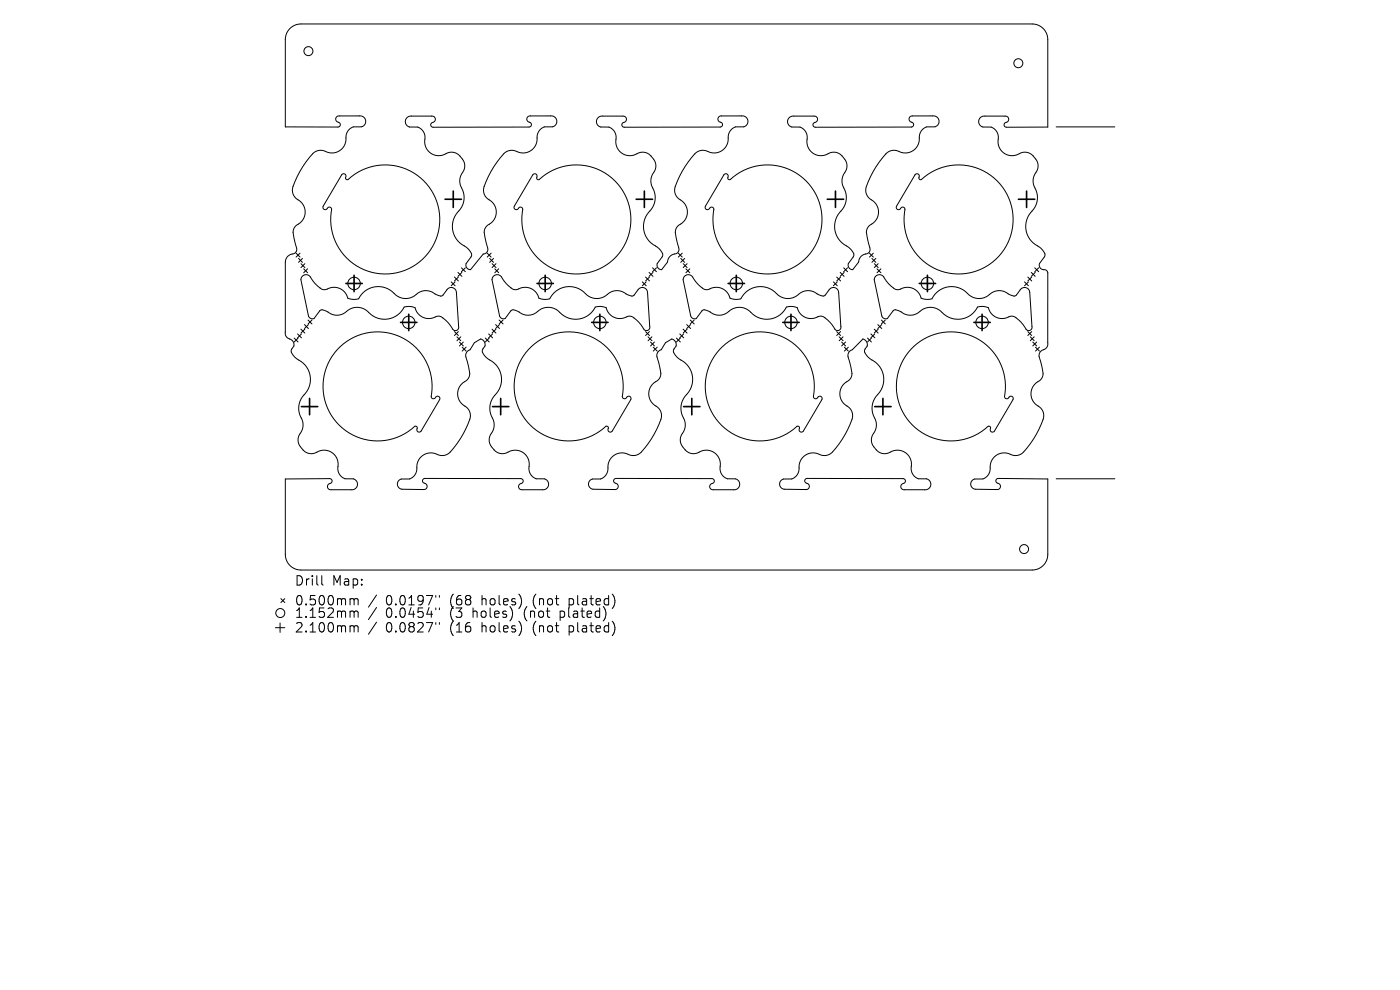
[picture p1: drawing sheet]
<svg xmlns="http://www.w3.org/2000/svg" width="297mm" height="210mm" viewBox="0 0 297 210" stroke-linecap="round" stroke-linejoin="round" font-family="sans-serif">
<defs><g id="words">
<g font-size="2.8">
<text x="62.4" y="124.5">Drill</text>
<text x="70.4" y="124.5">Map:</text>
<text x="62.4" y="128.7">0.500mm</text>
<text x="62.4" y="131.3">1.152mm</text>
<text x="81.9" y="128.7">0.0197&quot;</text>
<text x="81.9" y="131.3">0.0454&quot;</text>
<text x="95.6" y="128.7">(68</text>
<text x="95.6" y="131.3">(3</text>
<text x="100.5" y="131.3">holes)</text>
<text x="102.5" y="128.7">holes)</text>
<text x="111.6" y="131.3">(not</text>
<text x="113.5" y="128.7">(not</text>
<text x="119.4" y="131.3">plated)</text>
<text x="121.3" y="128.7">plated)</text>
<text x="62.4" y="134.5">2.100mm</text>
<text x="81.9" y="134.5">0.0827&quot;</text>
<text x="95.6" y="134.5">(16</text>
<text x="102.5" y="134.5">holes)</text>
<text x="113.5" y="134.5">(not</text>
<text x="121.3" y="134.5">plated)</text>
</g>
</g></defs>
<g fill="none" stroke="#000" stroke-width=".21">
<path d="M61.7 5.9l.8-.5 1.3-.3h155.2a3.3 3.3 0 0 1 3.3 3.3v18.6h-8.8a.55 .55 0 0 1-.5-.6 .55 .55 0 0 1 .6-.5 .68 .68 0 0 0 .4-.8 .68 .68 0 0 0-.8-.5h-4.4a1.18 1.18 0 0 0-1.2 1.1 1.18 1.18 0 0 0 .9 1.2l1.8 .1 .3 .1a2.61 2.61 0 0 1 1.1 3 3 3 0 0 0 4.9 2.3 2.88 2.88 0 0 1 2.9 1 2.88 2.88 0 0 1 .4 2.9 3.2 3.2 0 0 0-.1 4 4.6 4.6 0 0 1-1.4 5.1 4.7 4.7 0 0 0 2.1 7l.7 .7a1.03 1.03 0 0 1 .4 1.4l-1.1 1.5a1.12 1.12 0 0 0 1.4 1.3l.4 .6v15.1a1.61 1.61 0 0 1-1.4 1.4l-.3 .4a1.96 1.96 0 0 0 .2 1.9l.4 2.2a2.18 2.18 0 0 1-1.4 2.3 3 3 0 0 0 .8 5.2 2.32 2.32 0 0 1 .7 2.5 18.3 18.3 0 0 1-4.8 7.5 2.69 2.69 0 0 1-2.6-.2 3 3 0 0 0-3.8 3.4l-.3 .8-.7 .9-.6 .3h-1.7a1.1 1.1 0 0 0-.9 1.2 1.1 1.1 0 0 0 1 1h4.8a.7 .7 0 0 0 .5-.7 .7 .7 0 0 0-.7-.6 .51 .51 0 0 1-.2-.6 .51 .51 0 0 1 .5-.4l10.5 .1v16a3.3 3.3 0 0 1-3.3 3.3h-155.6a3.3 3.3 0 0 1-2.9-3.3v-16l9.4-.1a.55 .55 0 0 1 .5 .6 .55 .55 0 0 1-.6 .5 .68 .68 0 0 0-.3 .8 .68 .68 0 0 0 .7 .5h4.5a1.18 1.18 0 0 0 1.1-1 1.18 1.18 0 0 0-.9-1.3h-1.7l-.4-.2a2.61 2.61 0 0 1-1.1-3 3 3 0 0 0-4.8-2.3 2.88 2.88 0 0 1-2.9-.9 2.88 2.88 0 0 1-.5-3 3.2 3.2 0 0 0 .2-4 4.6 4.6 0 0 1 1.4-5.1 4.7 4.7 0 0 0-2.2-7l-.7-.7a1.03 1.03 0 0 1-.3-1.4l.4-.6v-.7l-.3-.5-1.1-.6-.4-.7v-15.3a2.1 2.1 0 0 1 2-1.9l.4-.4a2.12 2.12 0 0 0-.3-1.8 5.2 5.2 0 0 1-.4-2.6 2.59 2.59 0 0 1 1.5-1.6 3 3 0 0 0-.8-5.1 2.32 2.32 0 0 1-.7-2.6 18.3 18.3 0 0 1 4.7-7.4 2.69 2.69 0 0 1 2.6 .1 3 3 0 0 0 3.9-3.4l.2-.8 .8-.9 .5-.3h1.8a1.18 1.18 0 0 0 .9-1.4 1.18 1.18 0 0 0-1.4-.9h-4.4a.7 .7 0 0 0-.6 .8 .7 .7 0 0 0 .7 .6 .52 .52 0 0 1 .3 .6 .52 .52 0 0 1-.5 .4l-11.2-.1v-18.5l.3-1.4zM72.6 37a.52 .52 0 0 1 .7 0 .52 .52 0 0 1 0 .7l.1 .3 .3 .1a11.6 11.6 0 0 1 17.8 2.1 11.6 11.6 0 0 1-5.5 17 11.6 11.6 0 0 1-15.7-8.6l-.1-1.8 .2-2.4a.53 .53 0 0 0-.6-.5 .53 .53 0 0 0-.5 .5 .5 .5 0 0 1-.6 0 .5 .5 0 0 1-.1-.7zM86.4 24.9l.8-.3h4.4a.7 .7 0 0 1 .8 .7 .7 .7 0 0 1-.8 .7l-.2 .3v.4l.5 .3h20.3a.55 .55 0 0 0 .5-.7 .55 .55 0 0 0-.6-.4 .68 .68 0 0 1-.3-.9 .68 .68 0 0 1 .7-.4h4.3a1.18 1.18 0 0 1 1.3 .9 1.18 1.18 0 0 1-.9 1.4h-1.7a2.45 2.45 0 0 0-1.6 2.8 3 3 0 0 1-4.5 2.3 2.64 2.64 0 0 0-3.2 1.4 16.6 16.6 0 0 0-3.6 7.1l.1 .7 .4 .7a3.8 3.8 0 0 1 2.2 3 3.5 3.5 0 0 1-2.1 3.1l-.5 .9a5.2 5.2 0 0 0 .4 2.6 2.12 2.12 0 0 1 .3 1.8l-.3 .4-.6 .2-2.7 3.3a.97 .97 0 0 1-.9-1.3l1-1.4a1.35 1.35 0 0 0-.6-1.8l-.4-.3a4.8 4.8 0 0 1-1.2-8 4.3 4.3 0 0 0 0-4.9 3.5 3.5 0 0 1 .8-3.5 2.93 2.93 0 0 0-3.5-3.6 3.1 3.1 0 0 1-3.7 .1 3.1 3.1 0 0 1-1.1-3.5l-.4-1.1-.8-.8-.4-.1-1.7-.1a1.18 1.18 0 0 1-.5-2zM113.1 37a.52 .52 0 0 1 .7 0 .52 .52 0 0 1 0 .7l.1 .3 .3 .1a11.6 11.6 0 0 1 17.8 2.1 11.6 11.6 0 0 1-5.4 17 11.6 11.6 0 0 1-15.7-8.6l-.2-1.8 .2-2.4a.53 .53 0 0 0-.5-.5 .53 .53 0 0 0-.6 .5 .5 .5 0 0 1-.6 0 .5 .5 0 0 1-.1-.7zM126.9 24.9l.8-.3h4.4a.7 .7 0 0 1 .8 .7 .7 .7 0 0 1-.7 .7l-.3 .3 .1 .4 .4 .3h20.4a.55 .55 0 0 0 .5-.7 .55 .55 0 0 0-.7-.4 .68 .68 0 0 1-.3-.9 .68 .68 0 0 1 .8-.4h4.2a1.18 1.18 0 0 1 1.4 .9 1.18 1.18 0 0 1-.9 1.4h-1.8a2.45 2.45 0 0 0-1.5 2.8 3 3 0 0 1-4.6 2.3 2.64 2.64 0 0 0-3.2 1.4 16.6 16.6 0 0 0-3.6 7.1l.2 .7 .4 .7a3.8 3.8 0 0 1 2.1 3 3.5 3.5 0 0 1-2 3.1l-.5 .9a5.2 5.2 0 0 0 .4 2.6 2.12 2.12 0 0 1 .3 1.8l-.4 .4a2.1 2.1 0 0 0-2 1.9l-1.2 1.6a.97 .97 0 0 1-1-1.3l1.2-1.6a2.97 2.97 0 0 0-2-2.4 4.7 4.7 0 0 1-.4-7.5 4.3 4.3 0 0 0 .1-4.9 3.5 3.5 0 0 1 .7-3.5 2.93 2.93 0 0 0-3.5-3.6 3.1 3.1 0 0 1-3.6 .1 3.1 3.1 0 0 1-1.2-3.5l-.3-1.1-.9-.8-.3-.1-1.8-.1a1.18 1.18 0 0 1-.5-2zM153.7 37a.52 .52 0 0 1 .7 0 .52 .52 0 0 1 0 .7l.1 .3 .3 .1a11.6 11.6 0 0 1 17.8 2.1 11.6 11.6 0 0 1-5.5 17 11.6 11.6 0 0 1-15.7-8.6l-.2-1.8 .2-2.4a.53 .53 0 0 0-.5-.5 .53 .53 0 0 0-.5 .5 .5 .5 0 0 1-.6 0 .5 .5 0 0 1-.1-.7zM167.5 24.9l.8-.3h4.4a.7 .7 0 0 1 .7 .7 .7 .7 0 0 1-.7 .7l-.2 .3v.4l.5 .3h20.3a.55 .55 0 0 0 .5-.7 .55 .55 0 0 0-.6-.4 .68 .68 0 0 1-.3-.9 .68 .68 0 0 1 .7-.4h4.3a1.18 1.18 0 0 1 1.3 .9 1.18 1.18 0 0 1-.9 1.4h-1.7a2.45 2.45 0 0 0-1.6 2.8 3 3 0 0 1-4.5 2.3 2.64 2.64 0 0 0-3.3 1.4 16.6 16.6 0 0 0-3.5 7.1l.1 .7 .4 .7a3.8 3.8 0 0 1 2.2 3 3.5 3.5 0 0 1-2.1 3.1l-.5 .9a5.2 5.2 0 0 0 .4 2.6 2.12 2.12 0 0 1 .3 1.8l-.3 .4a2.1 2.1 0 0 0-2 1.9l-1.3 1.6a.97 .97 0 0 1-.9-1.3l1-1.4a1.35 1.35 0 0 0-.6-1.8l-.4-.3a4.8 4.8 0 0 1-1.3-8 4.3 4.3 0 0 0 .1-4.9 3.5 3.5 0 0 1 .7-3.5 2.93 2.93 0 0 0-3.5-3.6 3.1 3.1 0 0 1-3.6 .1 3.1 3.1 0 0 1-1.1-3.5l-.4-1.1-.8-.8-.4-.1-1.7-.1a1.18 1.18 0 0 1-.5-2zM194.2 37a.52 .52 0 0 1 .7 0 .52 .52 0 0 1 0 .7l.1 .3 .3 .1a11.6 11.6 0 0 1 17.8 2.1 11.6 11.6 0 0 1-5.5 17 11.6 11.6 0 0 1-15.6-8.6l-.2-1.8 .2-2.4a.53 .53 0 0 0-.5-.5 .53 .53 0 0 0-.6 .5 .5 .5 0 0 1-.6 0 .5 .5 0 0 1-.1-.7zM224.1 26.9h12.4M62.8 53.7l.8 .8M63.3 54.8l.9 .8M63.6 53.7l-.8 .8"/>
<path d="M63.9 55.9l.8 .9M64.2 58.6a1.15 1.15 0 0 1 1.9 .5 4.1 4.1 0 0 0 2.8 2.4 3.7 3.7 0 0 1 3.5-.1l1 .9 .4 .9 1.4 .3 .9-.1a4.7 4.7 0 0 1 7.9-.8 3.4 3.4 0 0 0 4.7-.4 3.2 3.2 0 0 1 3.8 .3 1.06 1.06 0 0 0 1.5 .1l.8-1.1a1.1 1.1 0 0 1 1.2-.5 1.1 1.1 0 0 1 .8 1l.5 7.2a.7 .7 0 0 1-.4 .9 .7 .7 0 0 1-.9-.3 6 6 0 0 0-2.8-2.7h-.3a3.7 3.7 0 0 1-3.5 0l-1-.9-.4-.9-1.3-.3-1 .1a4.7 4.7 0 0 1-7.9 .8 3.4 3.4 0 0 0-4.6 .5 3.2 3.2 0 0 1-3.9-.4 1.06 1.06 0 0 0-1.5-.1l-1.2 1.7h-.7l-.3-.3-1.8-8zM64.2 54.8l-.9 .8M64.4 57l.9 .9M64.7 55.9l-.8 .9M65.3 57l-.9 .9M95.7 59.8l.8 .8M96.4 58.8l.8 .8M96.5 59.8l-.8 .8M97.2 57.8l.8 .8M97.2 58.8l-.8 .8M97.9 56.8l.8 .8"/>
<path d="M98 57.8l-.8 .8M98.7 56.8l-.8 .8M103.4 53.7l.8 .8M103.9 54.8l.8 .8M104.2 53.7l-.8 .8M104.4 55.9l.8 .9M104.7 58.6a1.15 1.15 0 0 1 1.9 .5 4.1 4.1 0 0 0 2.8 2.4 3.7 3.7 0 0 1 3.6-.1l.9 .9 .4 .9 1.4 .3 .9-.1a4.7 4.7 0 0 1 7.9-.8 3.4 3.4 0 0 0 4.7-.4 3.2 3.2 0 0 1 3.9 .3 1.06 1.06 0 0 0 1.4 .1l.9-1.1a1.1 1.1 0 0 1 1.2-.5 1.1 1.1 0 0 1 .8 1l.4 7.2a.7 .7 0 0 1-.3 .9 .7 .7 0 0 1-.9-.3 6 6 0 0 0-2.8-2.7h-.3a3.7 3.7 0 0 1-3.6 0l-.9-.9-.4-.9-1.4-.3-.9 .1a4.7 4.7 0 0 1-7.9 .8 3.4 3.4 0 0 0-4.7 .5 3.2 3.2 0 0 1-3.9-.4 1.06 1.06 0 0 0-1.4-.1l-1.2 1.7h-.5l-.6-.3-1.7-8zM104.7 54.8l-.8 .8M105 57l.8 .9M105.2 55.9l-.8 .9M105.8 57l-.8 .9M136.3 59.8l.8 .8"/>
<path d="M137 58.8l.8 .8M137.1 59.8l-.8 .8M137.7 57.8l.8 .8M137.8 58.8l-.8 .8M138.4 56.8l.9 .8M138.5 57.8l-.8 .8M139.3 56.8l-.9 .8M143.9 53.7l.8 .8M144.4 54.8l.8 .8M144.7 53.7l-.8 .8M144.9 55.9l.9 .9M145.2 58.6a1.15 1.15 0 0 1 1.9 .5 4.1 4.1 0 0 0 2.9 2.4 3.7 3.7 0 0 1 3.5-.1l1 .9 .4 .9 1.3 .3 1-.1a4.7 4.7 0 0 1 7.9-.8 3.4 3.4 0 0 0 4.7-.4 3.2 3.2 0 0 1 3.8 .3 1.06 1.06 0 0 0 1.5 .1l.8-1.1a1.1 1.1 0 0 1 1.2-.5 1.1 1.1 0 0 1 .8 1l.5 7.2a.7 .7 0 0 1-.4 .9 .7 .7 0 0 1-.9-.3 6 6 0 0 0-2.8-2.7h-.3a3.7 3.7 0 0 1-3.5 0l-1-.9-.4-.9-1.3-.3-1 .1a4.7 4.7 0 0 1-7.9 .8 3.4 3.4 0 0 0-4.7 .5 3.2 3.2 0 0 1-3.8-.4 1.06 1.06 0 0 0-1.5-.1l-1.2 1.7h-.5l-.6-.3-1.7-8z"/>
<path d="M145.2 54.8l-.8 .8M145.5 57l.8 .9M145.8 55.9l-.9 .9M146.3 57l-.8 .9M176.8 59.8l.8 .8M177.5 58.8l.8 .8M177.6 59.8l-.8 .8M178.2 57.8l.9 .8M178.3 58.8l-.8 .8M179 56.8l.8 .8M179.1 57.8l-.9 .8M179.8 56.8l-.8 .8"/>
<path d="M184.4 53.7l.9 .8M185 54.8l.8 .8M185.3 53.7l-.9 .8M185.5 55.9l.8 .9M185.8 58.6a1.15 1.15 0 0 1 1.9 .5 4.1 4.1 0 0 0 2.8 2.4 3.7 3.7 0 0 1 3.6-.1l.9 .9 .4 .9 1.4 .3 .9-.1a4.7 4.7 0 0 1 7.9-.8 3.4 3.4 0 0 0 4.7-.4 3.2 3.2 0 0 1 3.9 .3 1.06 1.06 0 0 0 1.4 .1l.8-1.1a1.1 1.1 0 0 1 1.3-.5 1.1 1.1 0 0 1 .8 1l.4 7.2a.7 .7 0 0 1-.4 .9 .7 .7 0 0 1-.8-.3 6 6 0 0 0-2.8-2.7h-.3a3.7 3.7 0 0 1-3.6 0l-.9-.9-.4-.9-1.4-.3-.9 .1a4.7 4.7 0 0 1-7.9 .8 3.4 3.4 0 0 0-4.7 .5 3.2 3.2 0 0 1-3.9-.4 1.06 1.06 0 0 0-1.4-.1l-1.3 1.7h-.4l-.6-.3-1.7-8zM185.8 54.8l-.8 .8M186.1 57l.8 .9M186.3 55.9l-.8 .9M186.9 57l-.8 .9M217.3 59.8l.9 .8M218 58.8l.9 .8M218.2 59.8l-.9 .8"/>
<path d="M218.8 57.8l.8 .8M218.9 58.8l-.9 .8M219.5 56.8l.9 .8M219.6 57.8l-.8 .8M220.4 56.8l-.9 .8M62.4 71.7l.8 .8M63.1 70.8l.9 .9M63.2 71.7l-.8 .8M63.8 69.8l.9 .9M64 70.8l-.9 .9M64.6 68.9l.8 .8M64.7 69.8l-.9 .9"/>
<path d="M65.4 67.9l.8 .8M65.4 68.9l-.8 .8M66.2 67.9l-.8 .8M72.2 73.5a11.6 11.6 0 0 1 13.5-1.6 11.6 11.6 0 0 1 5.8 12.3 .54 .54 0 0 0 .5 .4 .54 .54 0 0 0 .5-.5 .5 .5 0 0 1 .7 .1 .5 .5 0 0 1 .1 .6l-4 6.6a.52 .52 0 0 1-.7 .1 .52 .52 0 0 1-.1-.7l-.1-.3-.3-.1a11.6 11.6 0 0 1-16.4-.5 11.6 11.6 0 0 1 .5-16.4zM96.4 70.3l.8 .9M96.9 71.5l.9 .8M97.2 70.3l-.8 .9M97.5 72.6l.8 .8M97.8 71.5l-.9 .8M98 73.6l.9 .9M98.3 72.6l-.8 .8M98.9 73.6l-.9 .9"/>
<path d="M100.6 72.7l1.4-.8 .5 .3 .3 .5 .1 .5-.5 .8a1.35 1.35 0 0 0 .7 1.8l.4 .3a4.8 4.8 0 0 1 1.2 8.1 4.3 4.3 0 0 0-.1 4.9 3.5 3.5 0 0 1-.7 3.4 2.93 2.93 0 0 0 3.5 3.6 3.1 3.1 0 0 1 3.6-.1 3.1 3.1 0 0 1 1.2 3.5l.3 1.1 .9 .8 .3 .2h1.8a1.18 1.18 0 0 1 .9 1.4 1.18 1.18 0 0 1-1.4 .9h-4.2a.7 .7 0 0 1-.8-.7 .7 .7 0 0 1 .8-.7l.2-.3-.1-.4-.4-.3h-20.4a.55 .55 0 0 0-.5 .6 .55 .55 0 0 0 .7 .5 .68 .68 0 0 1 .3 .8 .68 .68 0 0 1-.8 .4h-4.5a1.1 1.1 0 0 1-1-1 1.1 1.1 0 0 1 .8-1.2h1.8a2.45 2.45 0 0 0 1.5-2.8 3 3 0 0 1 4.6-2.3 2.64 2.64 0 0 0 3.2-1.4 16.6 16.6 0 0 0 3.6-7l-.2-.8-.4-.7a3.8 3.8 0 0 1-2.1-3 3.5 3.5 0 0 1 2-3.1l.4-.6a7 7 0 0 0-.7-4.2l.1-.9 .8-.6zM103 71.7l.8 .8M103.7 70.8l.8 .9M103.8 71.7l-.8 .8M104.4 69.8l.8 .9M104.5 70.8l-.8 .9M105.1 68.9l.9 .8M105.2 69.8l-.8 .9M105.9 67.9l.8 .8M106 68.9l-.9 .8M106.7 67.9l-.8 .8M112.7 73.5a11.6 11.6 0 0 1 13.6-1.6 11.6 11.6 0 0 1 5.7 12.3 .54 .54 0 0 0 .6 .4 .54 .54 0 0 0 .5-.5 .5 .5 0 0 1 .6 .1 .5 .5 0 0 1 .1 .6l-3.9 6.6a.52 .52 0 0 1-.8 .1 .52 .52 0 0 1 0-.7l-.1-.3-.3-.1a11.6 11.6 0 0 1-16.4-.5 11.6 11.6 0 0 1 .4-16.4z"/>
<path d="M137 70.3l.8 .9M137.5 71.5l.8 .8M137.8 70.3l-.8 .9M138 72.6l.8 .8M138.3 71.5l-.8 .8M138.6 73.6l.8 .9M138.8 72.6l-.8 .8M139.4 73.6l-.8 .9M141.2 72.7l1.3-.8 .5 .3 .4 .5 .1 .5-.5 .8a1.35 1.35 0 0 0 .6 1.8l.4 .3a4.8 4.8 0 0 1 1.3 8.1 4.3 4.3 0 0 0-.1 4.9 3.5 3.5 0 0 1-.7 3.4 2.93 2.93 0 0 0 3.5 3.6 3.1 3.1 0 0 1 3.6-.1 3.1 3.1 0 0 1 1.1 3.5l.4 1.1 .8 .8 .4 .2h1.7a1.18 1.18 0 0 1 .9 1.4 1.18 1.18 0 0 1-1.3 .9h-4.3a.7 .7 0 0 1-.7-.7 .7 .7 0 0 1 .7-.7l.2-.3v-.4l-.5-.3h-20.3a.55 .55 0 0 0-.5 .6 .55 .55 0 0 0 .6 .5 .68 .68 0 0 1 .3 .8 .68 .68 0 0 1-.7 .4h-4.6a1.1 1.1 0 0 1-1-1 1.1 1.1 0 0 1 .9-1.2h1.7a2.45 2.45 0 0 0 1.6-2.8 3 3 0 0 1 4.5-2.3 2.64 2.64 0 0 0 3.3-1.4 16.6 16.6 0 0 0 3.5-7l-.1-.8-.4-.7a3.8 3.8 0 0 1-2.2-3 3.5 3.5 0 0 1 2.1-3.1l.4-.6a7 7 0 0 0-.7-4.2l.1-.9 .8-.6zM143.5 71.7l.8 .8M144.2 70.8l.8 .9M144.3 71.7l-.8 .8"/>
<path d="M144.9 69.8l.9 .9M145 70.8l-.8 .9M145.7 68.9l.8 .8M145.8 69.8l-.9 .9M146.4 67.9l.9 .8M146.5 68.9l-.8 .8M147.3 67.9l-.9 .8M153.3 73.5a11.6 11.6 0 0 1 13.5-1.6 11.6 11.6 0 0 1 5.8 12.3 .54 .54 0 0 0 .5 .4 .54 .54 0 0 0 .5-.5 .5 .5 0 0 1 .6 .1 .5 .5 0 0 1 .1 .6l-3.9 6.6a.52 .52 0 0 1-.7 .1 .52 .52 0 0 1-.1-.7l-.1-.3-.3-.1a11.6 11.6 0 0 1-16.4-.5 11.6 11.6 0 0 1 .5-16.4zM177.5 70.3l.8 .9M178 71.5l.9 .8M178.3 70.3l-.8 .9M178.6 72.6l.8 .8"/>
<path d="M178.9 71.5l-.9 .8M179.1 73.6l.9 .9M179.4 72.6l-.8 .8M180 73.6l-.9 .9M180.2 74.6l.6-.4 2.3-2.3 .5 .3 .4 .7v.5l-.5 .6a1.35 1.35 0 0 0 .7 1.8l.4 .3a4.8 4.8 0 0 1 1.2 8.1 4.3 4.3 0 0 0-.1 4.9 3.5 3.5 0 0 1-.7 3.4 2.93 2.93 0 0 0 3.5 3.6 3.1 3.1 0 0 1 3.6-.1 3.1 3.1 0 0 1 1.2 3.5l.3 1.1 .9 .8 .3 .2h1.8a1.18 1.18 0 0 1 .9 1.4 1.18 1.18 0 0 1-1.4 .9h-4.2a.7 .7 0 0 1-.8-.7 .7 .7 0 0 1 .7-.7l.3-.3-.1-.4-.4-.3h-20.4a.55 .55 0 0 0-.5 .6 .55 .55 0 0 0 .7 .5 .68 .68 0 0 1 .3 .8 .68 .68 0 0 1-.8 .4h-4.5a1.1 1.1 0 0 1-1-1 1.1 1.1 0 0 1 .8-1.2h1.8a2.45 2.45 0 0 0 1.5-2.8 3 3 0 0 1 4.6-2.3 2.64 2.64 0 0 0 3.2-1.4 16.6 16.6 0 0 0 3.6-7l-.2-.8-.4-.7a3.8 3.8 0 0 1-2.1-3 3.5 3.5 0 0 1 2-3.1l.4-.6a7 7 0 0 0-.7-4.2v-.6zM184 71.7l.9 .8M184.8 70.8l.8 .9M184.9 71.7l-.9 .8M185.5 69.8l.8 .9M185.6 70.8l-.8 .9M186.2 68.9l.9 .8M186.3 69.8l-.8 .9"/>
<path d="M187 67.9l.8 .8M187.1 68.9l-.9 .8M187.8 67.9l-.8 .8M193.8 73.5a11.6 11.6 0 0 1 13.6-1.6 11.6 11.6 0 0 1 5.7 12.3 .54 .54 0 0 0 .6 .4 .54 .54 0 0 0 .5-.5 .5 .5 0 0 1 .6 .1 .5 .5 0 0 1 .1 .6l-3.9 6.6a.52 .52 0 0 1-.8 .1 .52 .52 0 0 1 0-.7l-.1-.3-.3-.1a11.6 11.6 0 0 1-16.5-.5 11.6 11.6 0 0 1 .5-16.4zM218 70.3l.9 .9M218.6 71.5l.8 .8M218.9 70.3l-.9 .9M219.1 72.6l.8 .8M219.4 71.5l-.8 .8M219.7 73.6l.8 .9M219.9 72.6l-.8 .8M220.5 73.6l-.8 .9"/>
<path d="M224.1 101.6h12.4M58.4 133.2h2M59.4 132.2v2M59.6 127l.8 .8M60.4 127l-.8 .8M68.3 122.1v1.7l.2 .3M74.5 127l.5 .1 .1 .2M74.5 129.6h.3l.3 .3M74.5 132.7h.3l.3 .3M75.1 127.3l.3-.3 .5 .1 .1 1.2M75.1 127.3v1M75.1 129.9v1.1"/>
<path d="M75.1 133v1.1M75.1 129.9l.3-.3 .5 .1 .1 1.3M75.1 133l.3-.3 .5 .1 .1 1.3M79.9 126.2l-1.7 2.6M79.9 128.9l-1.7 2.5M79.9 132l-1.7 2.5M92.5 126.3v.4M92.5 129v.3M92.5 132.1v.3M93.2 126.3v.4M93.2 129v.3M93.2 132.1v.3"/>
<circle cx="65.4" cy="10.8" r=".95"/>
<circle cx="216" cy="13.4" r=".95"/>
<circle cx="75.1" cy="60.1" r="1.32"/>
<circle cx="86.7" cy="68.4" r="1.32"/>
<circle cx="115.7" cy="60.1" r="1.32"/>
<circle cx="127.3" cy="68.4" r="1.32"/>
<circle cx="156.2" cy="60.1" r="1.32"/>
<circle cx="167.8" cy="68.4" r="1.32"/>
<circle cx="196.7" cy="60.1" r="1.32"/>
<circle cx="208.3" cy="68.4" r="1.32"/>
<circle cx="217.3" cy="116.5" r=".95"/>
<circle cx="59.5" cy="130" r=".95"/>
</g>
<g fill="none" stroke="#000" stroke-width=".35">
<path d="M75.1 58.4v3.5M94.4 42.3h3.5M96.2 40.5v3.5M115.7 58.4v3.5M135 42.3h3.4M136.7 40.5v3.5M156.2 58.4v3.5M175.5 42.3h3.5M177.2 40.5v3.5M196.7 58.4v3.5M216 42.3h3.5M217.8 40.5v3.5"/>
<path d="M73.4 60.1h3.5M85 68.4h3.4M86.7 66.7v3.4M113.9 60.1h3.5M125.5 68.4h3.5M127.3 66.7v3.4M154.5 60.1h3.4M166.1 68.4h3.4M167.8 66.7v3.4M195 60.1h3.5M206.6 68.4h3.5M208.3 66.7v3.4"/>
<path d="M63.9 86.3h3.5M65.7 84.5v3.5M104.5 86.3h3.5M106.2 84.5v3.5M145 86.3h3.5M146.8 84.5v3.5M185.6 86.3h3.4M187.3 84.5v3.5"/>
</g>
<use href="#words"/>
</svg>
